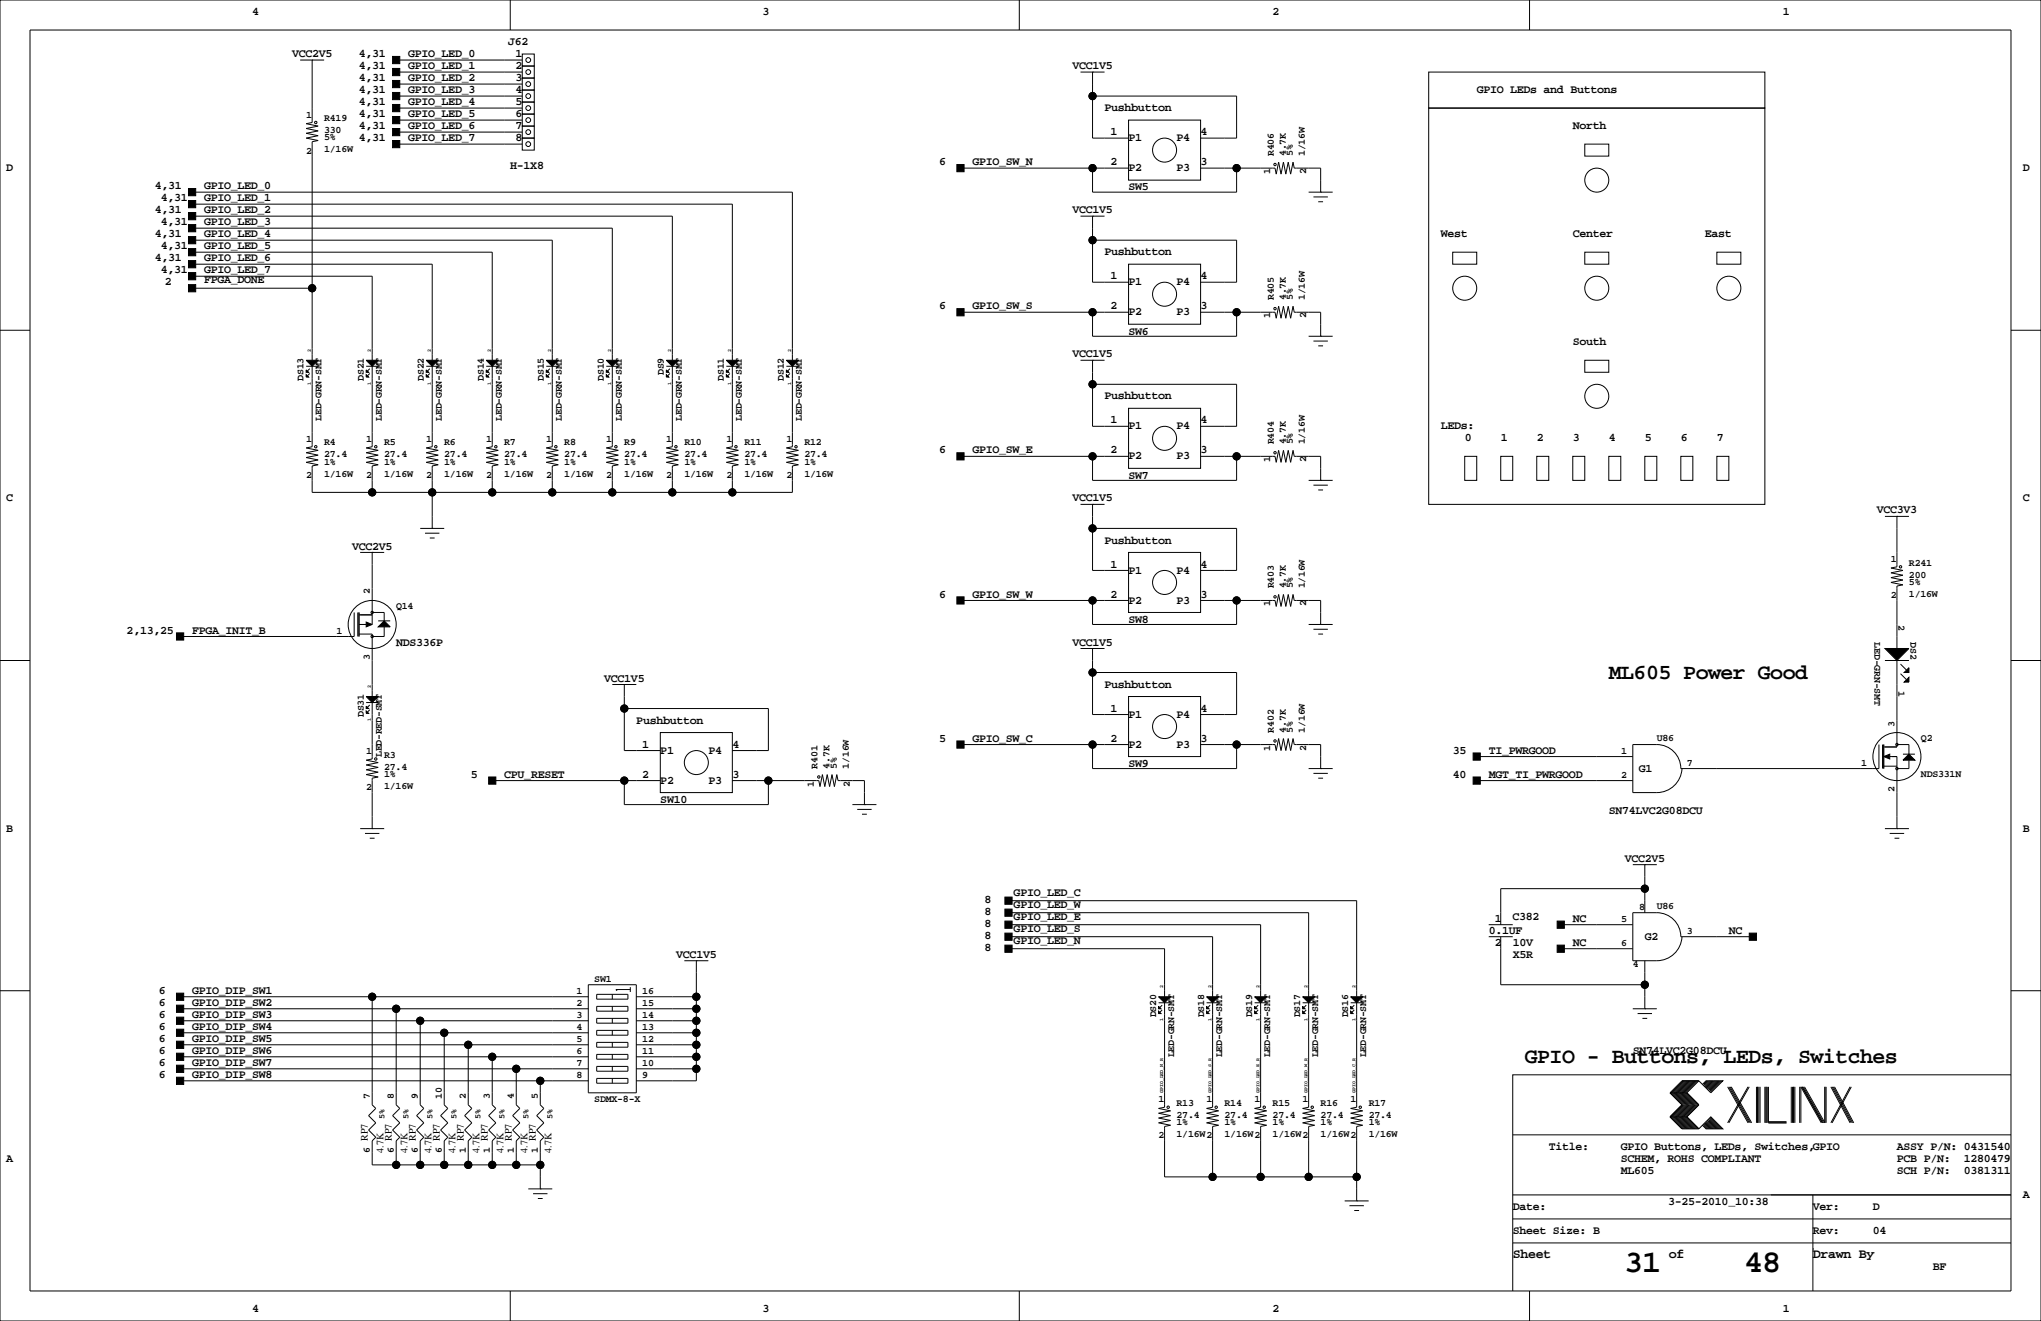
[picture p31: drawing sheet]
<svg xmlns="http://www.w3.org/2000/svg" width="432mm" height="279mm" viewBox="0 0 432 279" stroke-linecap="round" stroke-linejoin="round" font-family="sans-serif">
<defs><g id="words">
<g font-size="6.7">
<text x="343.6" y="269.1">31</text>
<text x="369" y="269.1">48</text>
</g>
<g font-size="4.6">
<text x="340.4" y="143.6">ML605 Power Good</text>
<text x="322.6" y="224.9">GPIO - Buttons, LEDs, Switches</text>
</g>
<g font-size="2.8">
<text x="320" y="266">Sheet</text>
<text x="353.1" y="266">of</text>
<text x="383.5" y="266">Drawn By</text>
</g>
<g font-size="2.5">
<text x="53.3" y="3.2">4</text>
<text x="161.3" y="3.2">3</text>
<text x="269.2" y="3.2">2</text>
<text x="377.2" y="3.2">1</text>
<text x="107.5" y="9.5">J62</text>
<text x="61.8" y="12.1">VCC2V5</text>
<text x="75.9" y="17.2">4,31</text>
<text x="75.9" y="14.6">4,31</text>
<text x="75.9" y="12.1">4,31</text>
<text x="86.4" y="17.2">GPIO_LED_2</text>
<text x="86.4" y="14.6">GPIO_LED_1</text>
<text x="86.4" y="12.1">GPIO_LED_0</text>
<text x="109.1" y="12.1">1</text>
<text x="109.1" y="14.6">2</text>
<text x="109.1" y="17.2">3</text>
<text x="226.9" y="14.6">VCC1V5</text>
<text x="75.9" y="22.2">4,31</text>
<text x="75.9" y="19.7">4,31</text>
<text x="86.4" y="22.2">GPIO_LED_4</text>
<text x="86.4" y="19.7">GPIO_LED_3</text>
<text x="109.1" y="19.7">4</text>
<text x="109.1" y="22.2">5</text>
<text x="233.7" y="23.5">Pushbutton</text>
<text x="312.4" y="19.7">GPIO LEDs and Buttons</text>
<text x="75.9" y="29.9">4,31</text>
<text x="75.9" y="27.3">4,31</text>
<text x="75.9" y="24.8">4,31</text>
<text x="86.4" y="29.9">GPIO_LED_7</text>
<text x="86.4" y="27.3">GPIO_LED_6</text>
<text x="86.4" y="24.8">GPIO_LED_5</text>
<text x="109.1" y="29.9">8</text>
<text x="109.1" y="27.3">7</text>
<text x="109.1" y="24.8">6</text>
<text x="234.9" y="28.6">1</text>
<text x="238.8" y="29.9">P1</text>
<text x="248.9" y="29.9">P4</text>
<text x="254" y="28.6">4</text>
<text x="332.7" y="27.3">North</text>
<text x="107.9" y="35.8">H-1X8</text>
<text x="198.7" y="34.9">6</text>
<text x="205.7" y="34.9">GPIO_SW_N</text>
<text x="234.9" y="34.9">2</text>
<text x="254" y="34.9">3</text>
<text x="1.3" y="36.2">D</text>
<text x="32.7" y="40">4,31</text>
<text x="43.2" y="40">GPIO_LED_0</text>
<text x="238.8" y="36.2">P2</text>
<text x="238.8" y="40.3">SW5</text>
<text x="248.9" y="36.2">P3</text>
<text x="428" y="36.2">D</text>
<text x="32.7" y="45.1">4,31</text>
<text x="34" y="47.6">4,31</text>
<text x="34" y="42.6">4,31</text>
<text x="43.2" y="47.6">GPIO_LED_3</text>
<text x="43.2" y="45.1">GPIO_LED_2</text>
<text x="43.2" y="42.6">GPIO_LED_1</text>
<text x="226.9" y="45.1">VCC1V5</text>
<text x="32.7" y="50.2">4,31</text>
<text x="34" y="52.7">4,31</text>
<text x="43.2" y="52.7">GPIO_LED_5</text>
<text x="43.2" y="50.2">GPIO_LED_4</text>
<text x="233.7" y="54">Pushbutton</text>
<text x="304.8" y="50.2">West</text>
<text x="332.7" y="50.2">Center</text>
<text x="360.7" y="50.2">East</text>
<text x="32.7" y="55.3">4,31</text>
<text x="34" y="57.8">4,31</text>
<text x="43.2" y="57.8">GPIO_LED_7</text>
<text x="43.2" y="55.3">GPIO_LED_6</text>
<text x="43.2" y="59.9">FPGA_DONE</text>
<text x="234.9" y="59.1">1</text>
<text x="254" y="59.1">4</text>
<text x="34.9" y="60.3">2</text>
<text x="198.7" y="65.4">6</text>
<text x="205.7" y="65.4">GPIO_SW_S</text>
<text x="234.9" y="65.4">2</text>
<text x="238.8" y="60.3">P1</text>
<text x="248.9" y="60.3">P4</text>
<text x="254" y="65.4">3</text>
<text x="238.8" y="66.7">P2</text>
<text x="238.8" y="70.8">SW6</text>
<text x="248.9" y="66.7">P3</text>
<text x="226.9" y="75.6">VCC1V5</text>
<text x="332.7" y="73">South</text>
<text x="233.7" y="84.5">Pushbutton</text>
<text x="234.9" y="89.6">1</text>
<text x="254" y="89.6">4</text>
<text x="198.7" y="95.9">6</text>
<text x="205.7" y="95.9">GPIO_SW_E</text>
<text x="234.9" y="95.9">2</text>
<text x="238.8" y="90.8">P1</text>
<text x="248.9" y="90.8">P4</text>
<text x="254" y="95.9">3</text>
<text x="304.8" y="90.8">LEDs:</text>
<text x="309.9" y="93.4">0</text>
<text x="317.5" y="93.4">1</text>
<text x="325.1" y="93.4">2</text>
<text x="332.7" y="93.4">3</text>
<text x="340.4" y="93.4">4</text>
<text x="348" y="93.4">5</text>
<text x="355.6" y="93.4">6</text>
<text x="363.2" y="93.4">7</text>
<text x="238.8" y="97.2">P2</text>
<text x="238.8" y="101.2">SW7</text>
<text x="248.9" y="97.2">P3</text>
<text x="1.3" y="106.1">C</text>
<text x="226.9" y="106.1">VCC1V5</text>
<text x="428" y="106.1">C</text>
<text x="397.1" y="108.6">VCC3V3</text>
<text x="74.5" y="116.2">VCC2V5</text>
<text x="233.7" y="115">Pushbutton</text>
<text x="234.9" y="120">1</text>
<text x="238.8" y="121.3">P1</text>
<text x="248.9" y="121.3">P4</text>
<text x="254" y="120">4</text>
<text x="198.7" y="126.4">6</text>
<text x="205.7" y="126.4">GPIO_SW_W</text>
<text x="234.9" y="126.4">2</text>
<text x="238.8" y="127.7">P2</text>
<text x="238.8" y="131.7">SW8</text>
<text x="248.9" y="127.7">P3</text>
<text x="254" y="126.4">3</text>
<text x="26.8" y="134">2,13,25</text>
<text x="40.6" y="134">FPGA_INIT_B</text>
<text x="83.8" y="136.5">NDS336P</text>
<text x="226.9" y="136.5">VCC1V5</text>
<text x="127.8" y="144.2">VCC1V5</text>
<text x="233.7" y="145.4">Pushbutton</text>
<text x="134.6" y="153.1">Pushbutton</text>
<text x="234.9" y="150.5">1</text>
<text x="238.8" y="151.8">P1</text>
<text x="248.9" y="151.8">P4</text>
<text x="254" y="150.5">4</text>
<text x="135.9" y="158.1">1</text>
<text x="139.7" y="159.4">P1</text>
<text x="149.9" y="159.4">P4</text>
<text x="154.9" y="158.1">4</text>
<text x="198.7" y="156.9">5</text>
<text x="205.7" y="156.9">GPIO_SW_C</text>
<text x="234.9" y="156.9">2</text>
<text x="238.8" y="158.1">P2</text>
<text x="248.9" y="158.1">P3</text>
<text x="254" y="156.9">3</text>
<text x="307.3" y="159.4">35</text>
<text x="315" y="159.4">TI_PWRGOOD</text>
<text x="99.6" y="164.5">5</text>
<text x="106.7" y="164.5">CPU_RESET</text>
<text x="135.9" y="164.5">2</text>
<text x="139.7" y="165.8">P2</text>
<text x="149.9" y="165.8">P3</text>
<text x="154.9" y="164.5">3</text>
<text x="238.8" y="162.2">SW9</text>
<text x="307.3" y="164.5">40</text>
<text x="315" y="164.5">MGT_TI_PWRGOOD</text>
<text x="346.7" y="163.2">G1</text>
<text x="139.7" y="169.8">SW10</text>
<text x="340.4" y="172.1">SN74LVC2G08DCU</text>
<text x="1.3" y="175.9">B</text>
<text x="428" y="175.9">B</text>
<text x="343.7" y="182.3">VCC2V5</text>
<text x="208.3" y="191.1">8</text>
<text x="214.5" y="189.5">GPIO_LED_C</text>
<text x="208.3" y="193.6">8</text>
<text x="208.3" y="196.1">8</text>
<text x="214.5" y="192">GPIO_LED_W</text>
<text x="214.5" y="194.5">GPIO_LED_E</text>
<text x="214.5" y="197.1">GPIO_LED_S</text>
<text x="315" y="197.5">0.1UF</text>
<text x="316.2" y="195">1</text>
<text x="320" y="194.6">C382</text>
<text x="332.7" y="195">NC</text>
<text x="365.8" y="197.5">NC</text>
<text x="143.1" y="202.6">VCC1V5</text>
<text x="208.3" y="201.2">8</text>
<text x="208.3" y="198.7">8</text>
<text x="214.5" y="199.6">GPIO_LED_N</text>
<text x="316.2" y="200">2</text>
<text x="320" y="200">10V</text>
<text x="320" y="202.6">X5R</text>
<text x="332.7" y="200">NC</text>
<text x="348" y="198.8">G2</text>
<text x="33.6" y="210.2">6</text>
<text x="33.6" y="215.3">6</text>
<text x="33.6" y="212.7">6</text>
<text x="40.6" y="210.2">GPIO_DIP_SW1</text>
<text x="40.6" y="215.3">GPIO_DIP_SW3</text>
<text x="40.6" y="212.7">GPIO_DIP_SW2</text>
<text x="33.6" y="220.4">6</text>
<text x="33.6" y="217.8">6</text>
<text x="40.6" y="220.4">GPIO_DIP_SW5</text>
<text x="40.6" y="217.8">GPIO_DIP_SW4</text>
<text x="33.6" y="228">6</text>
<text x="33.6" y="225.4">6</text>
<text x="33.6" y="222.9">6</text>
<text x="40.6" y="228">GPIO_DIP_SW8</text>
<text x="40.6" y="225.4">GPIO_DIP_SW7</text>
<text x="40.6" y="222.9">GPIO_DIP_SW6</text>
<text x="345.4" y="222.9">SN74LVC2G08DCU</text>
<text x="1.3" y="245.8">A</text>
<text x="327.7" y="243.2">Title:</text>
<text x="342.9" y="245.8">SCHEM, ROHS COMPLIANT</text>
<text x="342.9" y="243.2">GPIO Buttons, LEDs, Switches,GPIO</text>
<text x="401.3" y="243.2">ASSY P/N: 0431540</text>
<text x="401.3" y="245.8">PCB P/N:</text>
<text x="415.5" y="245.8">1280479</text>
<text x="342.9" y="248.3">ML605</text>
<text x="401.3" y="248.3">SCH P/N:</text>
<text x="415.5" y="248.3">0381311</text>
<text x="320" y="255.9">Date:</text>
<text x="352.9" y="254.9">3-25-2010_10:38</text>
<text x="383.5" y="255.9">Ver:</text>
<text x="396.2" y="255.9">D</text>
<text x="428" y="253.4">A</text>
<text x="320" y="261">Sheet Size: B</text>
<text x="383.5" y="261">Rev:</text>
<text x="396.2" y="261">04</text>
<text x="408.9" y="268.6">BF</text>
<text x="53.3" y="277.5">4</text>
<text x="161.3" y="277.5">3</text>
<text x="269.2" y="277.5">2</text>
<text x="377.2" y="277.5">1</text>
</g>
<g font-size="2.1">
<text x="64.8" y="24.9">1</text>
<text x="68.6" y="25.6">R419</text>
<text x="68.6" y="28.2">330</text>
<text x="68.6" y="29.7">5%</text>
<text x="64.8" y="32.5">2</text>
<text x="68.6" y="32.2">1/16W</text>
<text x="269.5" y="33" transform="rotate(-90 269.5 33)">R406</text>
<text x="272" y="33" transform="rotate(-90 272 33)">4.7K</text>
<text x="273.5" y="33" transform="rotate(-90 273.5 33)">5%</text>
<text x="276.1" y="33" transform="rotate(-90 276.1 33)">1/16W</text>
<text x="268.7" y="36.8" transform="rotate(-90 268.7 36.8)">1</text>
<text x="276.3" y="36.8" transform="rotate(-90 276.3 36.8)">2</text>
<text x="269.5" y="63.5" transform="rotate(-90 269.5 63.5)">R405</text>
<text x="272" y="63.5" transform="rotate(-90 272 63.5)">4.7K</text>
<text x="273.5" y="63.5" transform="rotate(-90 273.5 63.5)">5%</text>
<text x="276.1" y="63.5" transform="rotate(-90 276.1 63.5)">1/16W</text>
<text x="268.7" y="67.3" transform="rotate(-90 268.7 67.3)">1</text>
<text x="276.3" y="67.3" transform="rotate(-90 276.3 67.3)">2</text>
<text x="64.2" y="80.5" transform="rotate(-90 64.2 80.5)">DS13</text>
<text x="76.9" y="80.5" transform="rotate(-90 76.9 80.5)">DS21</text>
<text x="89.6" y="80.5" transform="rotate(-90 89.6 80.5)">DS22</text>
<text x="102.3" y="80.5" transform="rotate(-90 102.3 80.5)">DS14</text>
<text x="115" y="80.5" transform="rotate(-90 115 80.5)">DS15</text>
<text x="127.7" y="80.5" transform="rotate(-90 127.7 80.5)">DS10</text>
<text x="140.4" y="79.3" transform="rotate(-90 140.4 79.3)">DS9</text>
<text x="153.1" y="80.5" transform="rotate(-90 153.1 80.5)">DS11</text>
<text x="165.8" y="80.5" transform="rotate(-90 165.8 80.5)">DS12</text>
<text x="68.1" y="89" transform="rotate(-90 68.1 89)">LED-GRN-SMT</text>
<text x="80.8" y="89" transform="rotate(-90 80.8 89)">LED-GRN-SMT</text>
<text x="93.5" y="89" transform="rotate(-90 93.5 89)">LED-GRN-SMT</text>
<text x="106.2" y="89" transform="rotate(-90 106.2 89)">LED-GRN-SMT</text>
<text x="118.9" y="89" transform="rotate(-90 118.9 89)">LED-GRN-SMT</text>
<text x="131.6" y="89" transform="rotate(-90 131.6 89)">LED-GRN-SMT</text>
<text x="144.3" y="89" transform="rotate(-90 144.3 89)">LED-GRN-SMT</text>
<text x="157" y="89" transform="rotate(-90 157 89)">LED-GRN-SMT</text>
<text x="169.7" y="89" transform="rotate(-90 169.7 89)">LED-GRN-SMT</text>
<text x="64.8" y="93.5">1</text>
<text x="68.6" y="94.2">R4</text>
<text x="77.5" y="93.5">1</text>
<text x="81.3" y="94.2">R5</text>
<text x="90.2" y="93.5">1</text>
<text x="94" y="94.2">R6</text>
<text x="102.9" y="93.5">1</text>
<text x="106.7" y="94.2">R7</text>
<text x="115.6" y="93.5">1</text>
<text x="119.4" y="94.2">R8</text>
<text x="128.3" y="93.5">1</text>
<text x="132.1" y="94.2">R9</text>
<text x="141" y="93.5">1</text>
<text x="144.8" y="94.2">R10</text>
<text x="153.7" y="93.5">1</text>
<text x="157.5" y="94.2">R11</text>
<text x="166.4" y="93.5">1</text>
<text x="170.2" y="94.2">R12</text>
<text x="269.5" y="94" transform="rotate(-90 269.5 94)">R404</text>
<text x="272" y="94" transform="rotate(-90 272 94)">4.7K</text>
<text x="273.5" y="94" transform="rotate(-90 273.5 94)">5%</text>
<text x="276.1" y="94" transform="rotate(-90 276.1 94)">1/16W</text>
<text x="64.8" y="101.1">2</text>
<text x="68.6" y="98.3">1%</text>
<text x="68.6" y="100.8">1/16W</text>
<text x="68.6" y="96.8">27.4</text>
<text x="77.5" y="101.1">2</text>
<text x="81.3" y="98.3">1%</text>
<text x="81.3" y="100.8">1/16W</text>
<text x="81.3" y="96.8">27.4</text>
<text x="90.2" y="101.1">2</text>
<text x="94" y="96.8">27.4</text>
<text x="94" y="100.8">1/16W</text>
<text x="94" y="98.3">1%</text>
<text x="102.9" y="101.1">2</text>
<text x="106.7" y="96.8">27.4</text>
<text x="106.7" y="100.8">1/16W</text>
<text x="106.7" y="98.3">1%</text>
<text x="115.6" y="101.1">2</text>
<text x="119.4" y="98.3">1%</text>
<text x="119.4" y="100.8">1/16W</text>
<text x="119.4" y="96.8">27.4</text>
<text x="128.3" y="101.1">2</text>
<text x="132.1" y="98.3">1%</text>
<text x="132.1" y="100.8">1/16W</text>
<text x="132.1" y="96.8">27.4</text>
<text x="141" y="101.1">2</text>
<text x="144.8" y="96.8">27.4</text>
<text x="144.8" y="100.8">1/16W</text>
<text x="144.8" y="98.3">1%</text>
<text x="153.7" y="101.1">2</text>
<text x="157.5" y="96.8">27.4</text>
<text x="157.5" y="100.8">1/16W</text>
<text x="157.5" y="98.3">1%</text>
<text x="166.4" y="101.1">2</text>
<text x="170.2" y="98.3">1%</text>
<text x="170.2" y="100.8">1/16W</text>
<text x="170.2" y="96.8">27.4</text>
<text x="268.7" y="97.8" transform="rotate(-90 268.7 97.8)">1</text>
<text x="276.3" y="97.8" transform="rotate(-90 276.3 97.8)">2</text>
<text x="400" y="118.9">1</text>
<text x="403.9" y="119.6">R241</text>
<text x="78.2" y="125.7" transform="rotate(-90 78.2 125.7)">2</text>
<text x="269.5" y="124.5" transform="rotate(-90 269.5 124.5)">R403</text>
<text x="272" y="124.5" transform="rotate(-90 272 124.5)">4.7K</text>
<text x="273.5" y="124.5" transform="rotate(-90 273.5 124.5)">5%</text>
<text x="276.1" y="124.5" transform="rotate(-90 276.1 124.5)">1/16W</text>
<text x="403.9" y="122.2">200</text>
<text x="403.9" y="123.7">5%</text>
<text x="83.8" y="128.8">Q14</text>
<text x="268.7" y="128.3" transform="rotate(-90 268.7 128.3)">1</text>
<text x="276.3" y="128.3" transform="rotate(-90 276.3 128.3)">2</text>
<text x="400" y="126.5">2</text>
<text x="403.9" y="126.2">1/16W</text>
<text x="71.2" y="134.1">1</text>
<text x="396.6" y="135.9" transform="rotate(90 396.6 135.9)">LED-GRN-SMT</text>
<text x="401.6" y="132.1" transform="rotate(90 401.6 132.1)">2</text>
<text x="404.2" y="135.9" transform="rotate(90 404.2 135.9)">DS2</text>
<text x="78.2" y="139.6" transform="rotate(-90 78.2 139.6)">3</text>
<text x="401.6" y="146" transform="rotate(90 401.6 146)">1</text>
<text x="76.9" y="151.7" transform="rotate(-90 76.9 151.7)">DS31</text>
<text x="269.5" y="154.9" transform="rotate(-90 269.5 154.9)">R402</text>
<text x="272" y="154.9" transform="rotate(-90 272 154.9)">4.7K</text>
<text x="273.5" y="154.9" transform="rotate(-90 273.5 154.9)">5%</text>
<text x="276.1" y="154.9" transform="rotate(-90 276.1 154.9)">1/16W</text>
<text x="400.8" y="153.7" transform="rotate(-90 400.8 153.7)">3</text>
<text x="77.5" y="159.5">1</text>
<text x="80.8" y="160.2" transform="rotate(-90 80.8 160.2)">LED-RED-SMT</text>
<text x="81.3" y="160.3">R3</text>
<text x="268.7" y="158.8" transform="rotate(-90 268.7 158.8)">1</text>
<text x="276.3" y="158.8" transform="rotate(-90 276.3 158.8)">2</text>
<text x="343" y="159.5">1</text>
<text x="350.5" y="156.7">U86</text>
<text x="406.4" y="156.7">Q2</text>
<text x="77.5" y="167.1">2</text>
<text x="81.3" y="162.8">27.4</text>
<text x="81.3" y="166.9">1/16W</text>
<text x="81.3" y="164.3">1%</text>
<text x="172.2" y="166.4" transform="rotate(-90 172.2 166.4)">1</text>
<text x="173" y="162.6" transform="rotate(-90 173 162.6)">R401</text>
<text x="175.5" y="162.6" transform="rotate(-90 175.5 162.6)">4.7K</text>
<text x="177" y="162.6" transform="rotate(-90 177 162.6)">5%</text>
<text x="179.6" y="162.6" transform="rotate(-90 179.6 162.6)">1/16W</text>
<text x="179.8" y="166.4" transform="rotate(-90 179.8 166.4)">2</text>
<text x="343" y="164.6">2</text>
<text x="356.9" y="162">7</text>
<text x="393.8" y="162">1</text>
<text x="400.8" y="167.6" transform="rotate(-90 400.8 167.6)">2</text>
<text x="406.4" y="164.3">NDS331N</text>
<text x="343" y="195.1">5</text>
<text x="346.8" y="192.5">8</text>
<text x="350.5" y="192.3">U86</text>
<text x="356.9" y="197.6">3</text>
<text x="343" y="200.1">6</text>
<text x="125.7" y="207.8">SW1</text>
<text x="345.4" y="204.5">4</text>
<text x="122" y="210.3">1</text>
<text x="122" y="212.8">2</text>
<text x="122" y="215.4">3</text>
<text x="135.9" y="210.3">16</text>
<text x="135.9" y="212.8">15</text>
<text x="135.9" y="215.4">14</text>
<text x="244.6" y="215.2" transform="rotate(-90 244.6 215.2)">DS20</text>
<text x="254.7" y="215.2" transform="rotate(-90 254.7 215.2)">DS18</text>
<text x="264.9" y="215.2" transform="rotate(-90 264.9 215.2)">DS19</text>
<text x="275.1" y="215.2" transform="rotate(-90 275.1 215.2)">DS17</text>
<text x="285.2" y="215.2" transform="rotate(-90 285.2 215.2)">DS16</text>
<text x="122" y="217.9">4</text>
<text x="122" y="220.5">5</text>
<text x="135.9" y="217.9">13</text>
<text x="135.9" y="220.5">12</text>
<text x="122" y="223">6</text>
<text x="122" y="225.5">7</text>
<text x="135.9" y="223">11</text>
<text x="135.9" y="225.5">10</text>
<text x="248.4" y="223.7" transform="rotate(-90 248.4 223.7)">LED-GRN-SMT</text>
<text x="258.6" y="223.7" transform="rotate(-90 258.6 223.7)">LED-GRN-SMT</text>
<text x="268.7" y="223.7" transform="rotate(-90 268.7 223.7)">LED-GRN-SMT</text>
<text x="278.9" y="223.7" transform="rotate(-90 278.9 223.7)">LED-GRN-SMT</text>
<text x="289" y="223.7" transform="rotate(-90 289 223.7)">LED-GRN-SMT</text>
<text x="78.2" y="232.4" transform="rotate(-90 78.2 232.4)">7</text>
<text x="83.3" y="232.4" transform="rotate(-90 83.3 232.4)">8</text>
<text x="88.4" y="232.4" transform="rotate(-90 88.4 232.4)">9</text>
<text x="93.5" y="232.4" transform="rotate(-90 93.5 232.4)">10</text>
<text x="98.5" y="232.4" transform="rotate(-90 98.5 232.4)">2</text>
<text x="103.6" y="232.4" transform="rotate(-90 103.6 232.4)">3</text>
<text x="108.7" y="232.4" transform="rotate(-90 108.7 232.4)">4</text>
<text x="113.8" y="232.4" transform="rotate(-90 113.8 232.4)">5</text>
<text x="122" y="228.1">8</text>
<text x="125.7" y="233.2">SDMX-8-X</text>
<text x="135.9" y="228.1">9</text>
<text x="245.1" y="233.2">1</text>
<text x="248.9" y="233.9">R13</text>
<text x="255.3" y="233.2">1</text>
<text x="259.1" y="233.9">R14</text>
<text x="265.4" y="233.2">1</text>
<text x="269.2" y="233.9">R15</text>
<text x="275.6" y="233.2">1</text>
<text x="279.4" y="233.9">R16</text>
<text x="285.8" y="233.2">1</text>
<text x="289.6" y="233.9">R17</text>
<text x="248.9" y="238">1%</text>
<text x="248.9" y="236.5">27.4</text>
<text x="259.1" y="236.5">27.4</text>
<text x="259.1" y="238">1%</text>
<text x="269.2" y="238">1%</text>
<text x="269.2" y="236.5">27.4</text>
<text x="279.4" y="236.5">27.4</text>
<text x="279.4" y="238">1%</text>
<text x="289.6" y="238">1%</text>
<text x="289.6" y="236.5">27.4</text>
<text x="78.2" y="243.8" transform="rotate(-90 78.2 243.8)">6 RP7</text>
<text x="81.1" y="243.8" transform="rotate(-90 81.1 243.8)">4.7K</text>
<text x="83.3" y="243.8" transform="rotate(-90 83.3 243.8)">6 RP7</text>
<text x="86.2" y="243.8" transform="rotate(-90 86.2 243.8)">4.7K</text>
<text x="88.4" y="243.8" transform="rotate(-90 88.4 243.8)">6 RP7</text>
<text x="91.3" y="243.8" transform="rotate(-90 91.3 243.8)">4.7K</text>
<text x="93.5" y="243.8" transform="rotate(-90 93.5 243.8)">6 RP7</text>
<text x="96.4" y="243.8" transform="rotate(-90 96.4 243.8)">4.7K</text>
<text x="98.5" y="243.8" transform="rotate(-90 98.5 243.8)">1 RP7</text>
<text x="101.4" y="243.8" transform="rotate(-90 101.4 243.8)">4.7K</text>
<text x="103.6" y="243.8" transform="rotate(-90 103.6 243.8)">1 RP7</text>
<text x="106.5" y="243.8" transform="rotate(-90 106.5 243.8)">4.7K</text>
<text x="108.7" y="243.8" transform="rotate(-90 108.7 243.8)">1 RP7</text>
<text x="111.6" y="243.8" transform="rotate(-90 111.6 243.8)">4.7K</text>
<text x="113.8" y="243.8" transform="rotate(-90 113.8 243.8)">1 RP7</text>
<text x="116.7" y="243.8" transform="rotate(-90 116.7 243.8)">4.7K</text>
<text x="245.1" y="240.8">2</text>
<text x="248.9" y="240.5">1/16W2</text>
<text x="259.1" y="240.5">1/16W2</text>
<text x="269.2" y="240.5">1/16W2</text>
<text x="279.4" y="240.5">1/16W2</text>
<text x="289.6" y="240.5">1/16W</text>
</g>
<g font-size="1.8">
<text x="81.3" y="236.7" transform="rotate(-90 81.3 236.7)">5%</text>
<text x="86.4" y="236.7" transform="rotate(-90 86.4 236.7)">5%</text>
<text x="91.5" y="236.7" transform="rotate(-90 91.5 236.7)">5%</text>
<text x="96.6" y="236.7" transform="rotate(-90 96.6 236.7)">5%</text>
<text x="101.7" y="236.7" transform="rotate(-90 101.7 236.7)">5%</text>
<text x="106.7" y="236.7" transform="rotate(-90 106.7 236.7)">5%</text>
<text x="111.8" y="236.7" transform="rotate(-90 111.8 236.7)">5%</text>
<text x="116.9" y="236.7" transform="rotate(-90 116.9 236.7)">5%</text>
</g>
<g font-size="1.1">
<text x="65.8" y="74.4" transform="rotate(-90 65.8 74.4)">2</text>
<text x="78.5" y="74.4" transform="rotate(-90 78.5 74.4)">2</text>
<text x="91.2" y="74.4" transform="rotate(-90 91.2 74.4)">2</text>
<text x="103.9" y="74.4" transform="rotate(-90 103.9 74.4)">2</text>
<text x="116.6" y="74.4" transform="rotate(-90 116.6 74.4)">2</text>
<text x="129.3" y="74.4" transform="rotate(-90 129.3 74.4)">2</text>
<text x="142" y="74.4" transform="rotate(-90 142 74.4)">2</text>
<text x="154.7" y="74.4" transform="rotate(-90 154.7 74.4)">2</text>
<text x="167.4" y="74.4" transform="rotate(-90 167.4 74.4)">2</text>
<text x="65.8" y="81.4" transform="rotate(-90 65.8 81.4)">1</text>
<text x="78.5" y="81.4" transform="rotate(-90 78.5 81.4)">1</text>
<text x="91.2" y="81.4" transform="rotate(-90 91.2 81.4)">1</text>
<text x="103.9" y="81.4" transform="rotate(-90 103.9 81.4)">1</text>
<text x="116.6" y="81.4" transform="rotate(-90 116.6 81.4)">1</text>
<text x="129.3" y="81.4" transform="rotate(-90 129.3 81.4)">1</text>
<text x="142" y="81.4" transform="rotate(-90 142 81.4)">1</text>
<text x="154.7" y="81.4" transform="rotate(-90 154.7 81.4)">1</text>
<text x="167.4" y="81.4" transform="rotate(-90 167.4 81.4)">1</text>
<text x="78.5" y="145.5" transform="rotate(-90 78.5 145.5)">2</text>
<text x="78.5" y="152.5" transform="rotate(-90 78.5 152.5)">1</text>
<text x="246.1" y="209" transform="rotate(-90 246.1 209)">2</text>
<text x="256.3" y="209" transform="rotate(-90 256.3 209)">2</text>
<text x="266.4" y="209" transform="rotate(-90 266.4 209)">2</text>
<text x="276.6" y="209" transform="rotate(-90 276.6 209)">2</text>
<text x="286.8" y="209" transform="rotate(-90 286.8 209)">2</text>
<text x="246.1" y="216" transform="rotate(-90 246.1 216)">1</text>
<text x="256.3" y="216" transform="rotate(-90 256.3 216)">1</text>
<text x="266.4" y="216" transform="rotate(-90 266.4 216)">1</text>
<text x="276.6" y="216" transform="rotate(-90 276.6 216)">1</text>
<text x="286.8" y="216" transform="rotate(-90 286.8 216)">1</text>
<text x="246.1" y="231.1" transform="rotate(-90 246.1 231.1)">GPIO_LED_N_R</text>
<text x="256.3" y="231.1" transform="rotate(-90 256.3 231.1)">GPIO_LED_S_R</text>
<text x="266.4" y="231.1" transform="rotate(-90 266.4 231.1)">GPIO_LED_E_R</text>
<text x="276.6" y="231.1" transform="rotate(-90 276.6 231.1)">GPIO_LED_W_R</text>
<text x="286.8" y="231.1" transform="rotate(-90 286.8 231.1)">GPIO_LED_C_R</text>
</g>
</g></defs>
<g fill="none" stroke="#000" stroke-width=".21">
<path d="M0 0h431.8v279.4h-431.8zM6.3 6.4h419.1v266.6h-419.1zM63.5 12.7h5.1M66 12.7h.1M66 12.7v13.2l-1.2 .3 2.5 .5-2.5 .5 2.5 .5-2.5 .5 2.5 .5-2.5 .5 2.5 .5-1.3 .3v46.2M83.8 12.7h26.7M83.8 15.2h26.7M83.8 17.8h26.7M107.9 0v6.4M110.5 19.1h2.5v2.5h-2.5zM110.5 11.4h2.5v2.6h-2.5zM110.5 14h2.5v2.5h-2.5z"/>
<path d="M110.5 16.5h2.5v2.6h-2.5zM215.6 0v6.4M228.6 15.2h5.1M231.1 15.2h.1M231.1 15.2v14h7.7M302.3 15.2h71.1v7.7h-71.1zM323.6 0v6.4M83.8 20.3h26.7M83.8 30.5h26.7M83.8 27.9h26.7M83.8 25.4h26.7M83.8 22.9h26.7"/>
<path d="M110.5 24.1h2.5v2.6h-2.5zM110.5 26.7h2.5v2.5h-2.5zM110.5 29.2h2.5v2.6h-2.5zM110.5 21.6h2.5v2.5h-2.5zM203.2 35.6h35.6M231.1 35.6v5h30.5v-5M231.1 20.3h30.5v8.9h-7.6M238.8 25.4h15.2v12.7h-15.2zM254 35.6h15.7l.3 1.2 .5-2.5 .5 2.5 .5-2.5 .5 2.5 .5-2.5 .5 2.5 .6-2.5 .2 1.3h5.6v5M302.3 22.9h71.1v83.8h-71.1zM335.3 30.5h5.1v2.5h-5.1zM40.6 58.4h38.1v17.8"/>
<path d="M40.6 45.7h101.6v30.5M40.6 50.8h76.2v25.4M40.6 53.3h63.5v22.9M40.6 43.2h114.3v33M40.6 40.6h127v35.6M40.6 48.3h88.9v27.9M40.6 55.9h50.8v20.3M228.6 45.7h5.1M231.1 45.7h.1M231.1 45.7v14h7.7M231.1 50.8h30.5v8.9h-7.6M238.8 55.9h15.2v12.7h-15.2z"/>
<path d="M276.9 40.6h5M277.9 41.7h3M278.9 42.7h1M279.4 40.6h.1M307.3 53.3h5.1v2.6h-5.1zM335.3 53.3h5.1v2.6h-5.1zM363.2 53.3h5.1v2.6h-5.1zM0 69.8h6.3M40.6 61h25.4M64.8 77.5h2.5M65.5 78l-.5 .5M65.5 79l-.5 .5"/>
<path d="M66 77.5v17l-1.2 .2 2.5 .5-2.5 .6 2.5 .5-2.5 .5 2.5 .5-2.5 .5 2.5 .5-1.3 .3v5.5h101.6v-5.5l1.3-.3-2.5-.5 2.5-.5-2.5-.5 2.5-.5-2.5-.5 2.5-.6-2.5-.5 1.2-.2v-17M77.5 77.5h2.5M78.2 78l-.5 .5M78.2 79l-.5 .5M78.7 77.5v17l-1.2 .2 2.5 .5-2.5 .6 2.5 .5-2.5 .5 2.5 .5-2.5 .5 2.5 .5-1.3 .3v5.5M90.2 77.5h2.5M90.9 78l-.5 .5M90.9 79l-.5 .5M91.4 77.5v17l-1.2 .2 2.5 .5-2.5 .6 2.5 .5-2.5 .5 2.5 .5-2.5 .5 2.5 .5-1.3 .3v13.2M102.9 77.5h2.5M103.6 78l-.5 .5M103.6 79l-.5 .5"/>
<path d="M104.1 77.5v17l-1.2 .2 2.5 .5-2.5 .6 2.5 .5-2.5 .5 2.5 .5-2.5 .5 2.5 .5-1.3 .3v5.5M115.6 77.5h2.5M116.3 78l-.5 .5M116.3 79l-.5 .5M116.8 77.5v17l-1.2 .2 2.5 .5-2.5 .6 2.5 .5-2.5 .5 2.5 .5-2.5 .5 2.5 .5-1.3 .3v5.5M128.3 77.5h2.5M129 78l-.5 .5M129 79l-.5 .5M129.5 77.5v17l-1.2 .2 2.5 .5-2.5 .6 2.5 .5-2.5 .5 2.5 .5-2.5 .5 2.5 .5-1.3 .3v5.5M141 77.5h2.5M141.7 78l-.5 .5M141.7 79l-.5 .5"/>
<path d="M142.2 77.5v17l-1.2 .2 2.5 .5-2.5 .6 2.5 .5-2.5 .5 2.5 .5-2.5 .5 2.5 .5-1.3 .3v5.5M153.7 77.5h2.5M154.4 78l-.5 .5M154.4 79l-.5 .5M154.9 77.5v17l-1.2 .2 2.5 .5-2.5 .6 2.5 .5-2.5 .5 2.5 .5-2.5 .5 2.5 .5-1.3 .3v5.5M166.4 77.5h2.5M167.1 78l-.5 .5M167.1 79l-.5 .5M203.2 66h35.6M228.6 76.2h5.1M231.1 76.2h.1M231.1 66v5.1h30.5v-5.1"/>
<path d="M231.1 76.2v14h7.7M254 66h15.7l.3 1.3 .5-2.5 .5 2.5 .5-2.5 .5 2.5 .5-2.5 .5 2.5 .6-2.5 .2 1.2h5.6v5.1M276.9 71.1h5M277.9 72.1h3M278.9 73.2h1M279.4 71.1h.1M335.3 76.2h5.1v2.5h-5.1zM425.4 69.8h6.4M203.2 96.5h35.6M231.1 96.5v5.1h30.5v-5.1M231.1 81.3h30.5v8.9h-7.6M238.8 86.4h15.2v12.7h-15.2z"/>
<path d="M254 96.5h15.7l.3 1.3 .5-2.6 .5 2.6 .5-2.6 .5 2.6 .5-2.6 .5 2.6 .6-2.6 .2 1.3h5.6v5.1M309.9 96.5h2.5v5.1h-2.5zM317.5 96.5h2.5v5.1h-2.5zM325.1 96.5h2.6v5.1h-2.6zM332.7 96.5h2.6v5.1h-2.6zM340.4 96.5h2.5v5.1h-2.5zM348 96.5h2.5v5.1h-2.5zM355.6 96.5h2.5v5.1h-2.5zM363.2 96.5h2.6v5.1h-2.6zM76.2 116.8h5.1M78.7 116.8h.1M78.7 116.8v15.3h-1"/>
<path d="M88.9 111.8h5.1M89.9 112.8h3.1M90.9 113.8h1M91.4 111.8h.1M228.6 106.7h5.1M231.1 106.7h.1M231.1 106.7v14h7.7M231.1 111.8h30.5v8.9h-7.6M238.8 116.8h15.2v12.7h-15.2zM276.9 101.6h5M277.9 102.6h3M278.9 103.6h1"/>
<path d="M279.4 101.6h.1M398.8 109.2h5.1M401.3 109.2h.1M401.3 109.2v10.7l-1.3 .2 2.6 .6-2.6 .5 2.6 .5-2.6 .5 2.6 .5-2.6 .5 2.6 .5-1.3 .3v13.2M0 139.7h6.3M74.9 129.5v5.1h-36.8M75.7 129.5v5.1M75.9 134.1h2.8v13.2M75.9 132.1h1.6M75.9 130h2.8M75.9 129.5v5.1M78.7 129.5h2.6v1.8"/>
<path d="M80 131.3h2.5M81.3 132.6v2h-2.6M203.2 127h35.6M228.6 137.2h5.1M231.1 137.2h.1M231.1 127v5.1h30.5v-5.1M231.1 137.2v13.9h7.7M254 127h15.7l.3 1.3 .5-2.6 .5 2.6 .5-2.6 .5 2.6 .5-2.6 .5 2.6 .6-2.6 .2 1.3h5.6v5.1M276.9 132.1h5M277.9 133.1h3M278.9 134.1h1M279.4 132.1h.1"/>
<path d="M398.8 139.7h5.1M401.3 139.7v18.3h-2.8M425.4 139.7h6.4M77.5 148.6h2.5M78.2 149.1l-.5 .5M78.2 150.1l-.5 .5M78.7 148.6v11.9l-1.2 .3 2.5 .5-2.5 .5 2.5 .5-2.5 .5 2.5 .5-2.5 .5 2.5 .5-1.3 .3v10.7M129.5 144.8h5.1M132.1 144.8h.1M132.1 144.8v14h7.6M132.1 149.9h30.5v8.9h-7.7M139.7 154.9h15.2v12.7h-15.2z"/>
<path d="M203.2 157.5h35.6M231.1 157.5v5.1h30.5v-5.1M231.1 142.2h30.5v8.9h-7.6M238.8 147.3h15.2v12.7h-15.2zM254 157.5h15.7l.3 1.3 .5-2.6 .5 2.6 .5-2.6 .5 2.6 .5-2.6 .5 2.6 .6-2.6 .2 1.3h5.6v5.1M397.5 157.5v5.1h-41.9a5.1 5.1 0 0 0-5.1-5.1h-5.1v10.1h5.1a5.3 5.3 0 0 0 5.3-5M398.3 157.5v5.1M398.5 157.5v5.1M401.3 157.5h2.6v2M402.1 140.5l1.3 1.2M402.1 142.5l1.3 1.3M402.6 159.5h2.5"/>
<path d="M76.2 175.3h5.1M77.2 176.3h3.1M78.2 177.3h1M78.7 175.3h.1M104.1 165.1h35.6M132.1 165.1v5.1h30.5v-5.1M154.9 165.1h18.3l.3 1.3 .5-2.6 .5 2.6 .5-2.6 .5 2.6 .5-2.6 .5 2.6 .5-2.6 .3 1.3h5.6v5.1M180.3 170.2h5.1M181.4 171.2h3M182.4 172.2h1M182.9 170.2h.1M276.9 162.6h5"/>
<path d="M277.9 163.6h3M278.9 164.6h1M279.4 162.6h.1M312.4 165.1h33M312.4 160h33M398.5 162.1h2.8M398.8 175.3h5.1M399.8 160h1.5v15.3M399.8 176.3h3M400.8 177.3h1M401.3 175.3h.1M403.9 160.8v1.8h-2.6"/>
<path d="M213.4 198.1h43.1v12.7M213.4 190.5h73.6v20.3M213.4 193h63.5v17.8M213.4 195.6h53.3v15.2M315 198.1h5M315 195.6h5M317.5 198.1v10.2h30.5M330.2 195.6h15.2M345.4 182.9h5.1M348 182.9h.1M348 188h-30.5v7.6M348 182.9v10.1"/>
<path d="M370.8 198.1h-15.2a5.1 5.1 0 0 0-5.1-5.1h-5.1v10.2h5.1a5.3 5.3 0 0 0 5.3-5.1M0 209.5h6.3M38.1 213.4h86.4M38.1 218.4h86.4M38.1 215.9h86.4M38.1 210.8h86.4M78.7 210.8v22.9l.8 .7-1.5 1.6 1.5 1.5-1.5 1.5 1.5 1.5-.8 .8v5.1h35.6M83.8 213.4v20.3l.8 .7-1.5 1.6 1.5 1.5-1.5 1.5 1.5 1.5-.8 .8v5.1M88.9 215.9v17.8l.8 .7-1.6 1.6 1.6 1.5-1.6 1.5 1.6 1.5-.8 .8v5.1M94 218.4v15.3l.7 .7-1.5 1.6 1.5 1.5-1.5 1.5 1.5 1.5-.7 .8v5.1M124.5 208.3h10.1v22.8h-10.1zM126.2 215.4h6.6v1h-6.6z"/>
<path d="M126.2 210.3h6.6v1h-6.6zM126.2 212.9h6.6v1h-6.6zM126.2 217.9h6.6v1h-6.6zM129.5 210.3v1M129.5 212.9v1M129.5 215.4v1M129.5 217.9v1M133.3 209.3h-3l.3 .2M133.3 208.8v1M134.6 213.4h12.7M134.6 218.4h12.7M134.6 215.9h12.7"/>
<path d="M134.6 210.8h12.7M144.8 203.2h5.1M147.3 203.2h.1M147.3 203.2v25.4h-12.7M213.4 200.7h33v10.1M245.1 212.1h2.5M245.9 212.6l-.5 .5M245.9 213.6l-.5 .5M246.4 212.1v22.1l-1.3 .2 2.5 .5-2.5 .6 2.5 .5-2.5 .5 2.5 .5-2.5 .5 2.5 .5-1.2 .3v10.6h40.6M255.3 212.1h2.5M256 212.6l-.5 .5M256 213.6l-.5 .5"/>
<path d="M256.5 212.1v22.1l-1.2 .2 2.5 .5-2.5 .6 2.5 .5-2.5 .5 2.5 .5-2.5 .5 2.5 .5-1.3 .3v10.6M265.4 212.1h2.6M266.2 212.6l-.5 .5M266.2 213.6l-.5 .5M266.7 212.1v22.1l-1.3 .2 2.6 .5-2.6 .6 2.6 .5-2.6 .5 2.6 .5-2.6 .5 2.6 .5-1.3 .3v10.6M275.6 212.1h2.5M276.4 212.6l-.6 .5M276.4 213.6l-.6 .5M276.9 212.1v22.1l-1.3 .2 2.5 .5-2.5 .6 2.5 .5-2.5 .5 2.5 .5-2.5 .5 2.5 .5-1.2 .3v10.6M285.8 212.1h2.5M286.5 212.6l-.5 .5M286.5 213.6l-.5 .5"/>
<path d="M287 212.1v22.1l-1.2 .2 2.5 .5-2.5 .6 2.5 .5-2.5 .5 2.5 .5-2.5 .5 2.5 .5-1.3 .3v15.7M330.2 200.7h15.2M345.4 213.4h5.1M346.5 214.4h3M347.5 215.4h1M348 213.4h.1M348 203.2v10.2M425.4 209.5h6.4M38.1 221h86.4M38.1 223.5h86.4M38.1 226.1h86.4M38.1 228.6h86.4"/>
<path d="M99.1 221v12.7l.7 .7-1.5 1.6 1.5 1.5-1.5 1.5 1.5 1.5-.7 .8v5.1M104.1 223.5v10.2l.8 .7-1.5 1.6 1.5 1.5-1.5 1.5 1.5 1.5-.8 .8v5.1M109.2 226.1v7.6l.8 .7-1.5 1.6 1.5 1.5-1.5 1.5 1.5 1.5-.8 .8v5.1M114.3 228.6v5.1l.8 .7-1.6 1.6 1.6 1.5-1.6 1.5 1.6 1.5-.8 .8v10.2M126.2 220.5h6.6v1h-6.6zM126.2 223h6.6v1h-6.6zM126.2 225.6h6.6v1h-6.6zM126.2 228.1h6.6v1h-6.6zM129.5 220.5v1M129.5 223v1M129.5 225.6v1M129.5 228.1v1"/>
<path d="M134.6 221h12.7M134.6 223.5h12.7M134.6 226.1h12.7M353.3 236.2l2.6 2.6h3.5M353.3 231.1l2.6 2.6-2.6 2.5M353.3 236.2h3.6M353.3 231.1h3.6M356.1 228.6l-2.5 2.5 2.5 2.6-2.5 2.5 2.5 2.6M356.4 228.6l-2.6 2.5 2.6 2.6-2.6 2.5 2.6 2.6M356.6 228.6l-2.5 2.5 2.5 2.6-2.5 2.5 2.5 2.6M356.9 228.6l-2.6 2.5 2.6 2.6-2.6 2.5 2.6 2.6M356.9 231.1l2.5 2.6-2.5 2.5"/>
<path d="M356.9 236.2l2.5 2.6M357.1 228.6l-2.5 2.5 2.5 2.6-2.5 2.5 2.5 2.6M357.4 228.6l-2.6 2.5 2.6 2.6-2.6 2.5 2.6 2.6M357.6 228.6l-2.5 2.5 2.5 2.6-2.5 2.5 2.5 2.6M357.9 228.6l-2.6 2.5 2.6 2.6-2.6 2.5 2.6 2.6M358.1 228.6l-2.5 2.5 2.5 2.6-2.5 2.5 2.5 2.6M358.4 228.6l-2.5 2.5 2.5 2.6-2.5 2.5 2.5 2.6M358.6 228.6l-2.5 2.5 2.5 2.6-2.5 2.5 2.5 2.6M358.9 228.6l-2.5 2.5 2.5 2.6-2.5 2.5 2.5 2.6M359.2 228.6l-2.6 2.5 2.6 2.6-2.6 2.5 2.6 2.6M359.4 228.6l2.5 2.5 2.6-2.5h-3.6l-.7 .8M359.4 228.6h-3.5l-2.6 2.5"/>
<path d="M359.4 228.6l-2.5 2.5M360.2 238l.7 .8h3.6l-2.6-2.6-2.5 2.6M360.4 237.7l1 1.1M360.4 238l.8 .8M360.7 237.5l1.2 1.3M360.7 237.7l1 1.1M360.9 237.2l1.6 1.6M360.9 237.5l1.3 1.3M361.2 237l1.8 1.8M361.2 237.2l1.5 1.6M361.2 228.6l-.8 .8M361.4 236.7l2.1 2.1"/>
<path d="M361.4 237l1.8 1.8M361.4 228.6l-1 1M361.7 236.5l2.3 2.3M361.7 236.7l2 2.1M361.7 228.6l-1 1M361.9 236.5l2.3 2.3M361.9 228.6l-1.2 1.3M362.2 228.6l-1.3 1.3M362.5 228.6l-1.6 1.5M362.7 228.6l-1.5 1.5M363 228.6l-1.8 1.8M363.2 228.6l-1.8 1.8"/>
<path d="M363.5 228.6l-2.1 2M363.7 228.6l-2 2M364 228.6l-2.3 2.3M364.2 228.6l-2.3 2.3M365.5 229.9l4.3 7.6M365.8 229.9l4.3 7.6M366 229.9l4.3 7.6M366.3 229.9l4.3 7.6M369.8 229.9l-4.3 7.6M370.1 229.9l-4.3 7.6M371.6 229.9v7.6M371.9 229.9v7.6"/>
<path d="M372.1 229.9v7.6M372.4 229.9v7.6M373.4 229.9v7.6M373.6 229.9v7.6M373.9 229.9v7.6M374.1 229.9v7.6h3.9M374.1 237.2h3.9M379 229.9v7.6M379.2 229.9v7.6M379.5 229.9v7.6M379.7 229.9v7.6M380.7 229.9v7.6"/>
<path d="M381 237.5v-7.6l4.3 7.6M381.3 229.9l4.3 7.6M381.5 229.9l4.3 7.6M381.8 229.9l4.3 7.6v-7.6M386.3 229.9v7.6M387.3 229.9l4.1 7.6M387.6 229.9l4.1 7.6M387.9 229.9l4 7.6M388.1 229.9l4.1 7.6M391.4 229.9l-4.1 7.6M391.7 229.9l-4.1 7.6M425.4 227.3h-105.4v35.6"/>
<path d="M111.8 251.5h5M112.8 252.5h3M113.8 253.5h1M114.3 251.5h.1M284.5 254h5.1M285.5 255h3M286.5 256h1M287 254h.1M320 257.8h105.4M320 252.7h105.4M320 240h105.4M383.5 252.7v20.3"/>
<path d="M107.9 273v6.4M215.6 273v6.4M320 262.9v10.1M320 262.9h105.4M323.6 273v6.4M383.5 264.2h.1"/>
<circle cx="111.8" cy="17.8" r=".51"/>
<circle cx="111.8" cy="12.7" r=".51"/>
<circle cx="111.8" cy="15.2" r=".51"/>
<circle cx="66.8" cy="25.9" r=".25"/>
<circle cx="111.8" cy="30.5" r=".51"/>
<circle cx="111.8" cy="20.3" r=".51"/>
<circle cx="111.8" cy="27.9" r=".51"/>
<circle cx="111.8" cy="25.4" r=".51"/>
<circle cx="111.8" cy="22.9" r=".51"/>
<circle cx="231.1" cy="35.6" r=".76"/>
<circle cx="231.1" cy="20.3" r=".76"/>
<circle cx="246.4" cy="31.7" r="2.54"/>
<circle cx="261.6" cy="35.6" r=".76"/>
<circle cx="269.7" cy="34.8" r=".25"/>
<circle cx="337.8" cy="38.1" r="2.54"/>
<circle cx="231.1" cy="50.8" r=".76"/>
<circle cx="66" cy="61" r=".76"/>
<circle cx="231.1" cy="66" r=".76"/>
<circle cx="246.4" cy="62.2" r="2.54"/>
<circle cx="261.6" cy="66" r=".76"/>
<circle cx="269.7" cy="65.3" r=".25"/>
<circle cx="309.9" cy="61" r="2.54"/>
<circle cx="337.8" cy="61" r="2.54"/>
<circle cx="365.8" cy="61" r="2.54"/>
<circle cx="66.8" cy="94.5" r=".25"/>
<circle cx="79.5" cy="94.5" r=".25"/>
<circle cx="92.2" cy="94.5" r=".25"/>
<circle cx="104.9" cy="94.5" r=".25"/>
<circle cx="117.6" cy="94.5" r=".25"/>
<circle cx="130.3" cy="94.5" r=".25"/>
<circle cx="143" cy="94.5" r=".25"/>
<circle cx="155.7" cy="94.5" r=".25"/>
<circle cx="168.4" cy="94.5" r=".25"/>
<circle cx="231.1" cy="81.3" r=".76"/>
<circle cx="231.1" cy="96.5" r=".76"/>
<circle cx="246.4" cy="92.7" r="2.54"/>
<circle cx="261.6" cy="96.5" r=".76"/>
<circle cx="269.7" cy="95.8" r=".25"/>
<circle cx="337.8" cy="83.8" r="2.54"/>
<circle cx="78.7" cy="104.1" r=".76"/>
<circle cx="91.4" cy="104.1" r=".76"/>
<circle cx="104.1" cy="104.1" r=".76"/>
<circle cx="116.8" cy="104.1" r=".76"/>
<circle cx="129.5" cy="104.1" r=".76"/>
<circle cx="142.2" cy="104.1" r=".76"/>
<circle cx="154.9" cy="104.1" r=".76"/>
<circle cx="231.1" cy="111.8" r=".76"/>
<circle cx="402.1" cy="119.9" r=".25"/>
<circle cx="78.7" cy="132.1" r="5.1"/>
<circle cx="78.7" cy="134.6" r=".25"/>
<circle cx="78.7" cy="129.5" r=".25"/>
<circle cx="231.1" cy="127" r=".76"/>
<circle cx="246.4" cy="123.2" r="2.54"/>
<circle cx="261.6" cy="127" r=".76"/>
<circle cx="269.7" cy="126.2" r=".25"/>
<circle cx="132.1" cy="149.9" r=".76"/>
<circle cx="231.1" cy="157.5" r=".76"/>
<circle cx="231.1" cy="142.2" r=".76"/>
<circle cx="246.4" cy="153.7" r="2.54"/>
<circle cx="261.6" cy="157.5" r=".76"/>
<circle cx="269.7" cy="156.7" r=".25"/>
<circle cx="401.3" cy="157.5" r=".25"/>
<circle cx="79.5" cy="160.5" r=".25"/>
<circle cx="132.1" cy="165.1" r=".76"/>
<circle cx="147.3" cy="161.3" r="2.54"/>
<circle cx="162.6" cy="165.1" r=".76"/>
<circle cx="173.2" cy="164.3" r=".25"/>
<circle cx="401.3" cy="160" r="5.1"/>
<circle cx="401.3" cy="162.6" r=".25"/>
<circle cx="348" cy="188" r=".76"/>
<circle cx="78.7" cy="210.8" r=".76"/>
<circle cx="83.8" cy="213.4" r=".76"/>
<circle cx="88.9" cy="215.9" r=".76"/>
<circle cx="94" cy="218.4" r=".76"/>
<circle cx="147.3" cy="218.4" r=".76"/>
<circle cx="147.3" cy="213.4" r=".76"/>
<circle cx="147.3" cy="215.9" r=".76"/>
<circle cx="147.3" cy="210.8" r=".76"/>
<circle cx="348" cy="208.3" r=".76"/>
<circle cx="99.1" cy="221" r=".76"/>
<circle cx="104.1" cy="223.5" r=".76"/>
<circle cx="109.2" cy="226.1" r=".76"/>
<circle cx="114.3" cy="228.6" r=".76"/>
<circle cx="147.3" cy="226.1" r=".76"/>
<circle cx="147.3" cy="223.5" r=".76"/>
<circle cx="147.3" cy="221" r=".76"/>
<circle cx="247.1" cy="234.2" r=".25"/>
<circle cx="257.3" cy="234.2" r=".25"/>
<circle cx="267.5" cy="234.2" r=".25"/>
<circle cx="277.6" cy="234.2" r=".25"/>
<circle cx="287.8" cy="234.2" r=".25"/>
<circle cx="83.8" cy="246.4" r=".76"/>
<circle cx="88.9" cy="246.4" r=".76"/>
<circle cx="94" cy="246.4" r=".76"/>
<circle cx="99.1" cy="246.4" r=".76"/>
<circle cx="104.1" cy="246.4" r=".76"/>
<circle cx="109.2" cy="246.4" r=".76"/>
<circle cx="114.3" cy="246.4" r=".76"/>
<circle cx="256.5" cy="248.9" r=".76"/>
<circle cx="266.7" cy="248.9" r=".76"/>
<circle cx="276.9" cy="248.9" r=".76"/>
<circle cx="287" cy="248.9" r=".76"/>
</g>
<g fill="#000" stroke="#000" stroke-width=".21">
<path d="M83.1 11.9h1.5v1.6h-1.5z" fill-rule="evenodd"/>
<path d="M83.1 14.5h1.5v1.5h-1.5z" fill-rule="evenodd"/>
<path d="M83.1 17h1.5v1.5h-1.5z" fill-rule="evenodd"/>
<path d="M83.1 19.6h1.5v1.5h-1.5z" fill-rule="evenodd"/>
<path d="M83.1 22.1h1.5v1.5h-1.5z" fill-rule="evenodd"/>
<path d="M83.1 24.6h1.5v1.6h-1.5z" fill-rule="evenodd"/>
<path d="M83.1 27.2h1.5v1.5h-1.5z" fill-rule="evenodd"/>
<path d="M83.1 29.7h1.5v1.5h-1.5z" fill-rule="evenodd"/>
<path d="M202.4 34.8h1.6v1.5h-1.6z" fill-rule="evenodd"/>
<path d="M39.9 39.9h1.5v1.5h-1.5z" fill-rule="evenodd"/>
<path d="M39.9 42.4h1.5v1.5h-1.5z" fill-rule="evenodd"/>
<path d="M39.9 45h1.5v1.5h-1.5z" fill-rule="evenodd"/>
<path d="M39.9 47.5h1.5v1.5h-1.5z" fill-rule="evenodd"/>
<path d="M39.9 50h1.5v1.6h-1.5z" fill-rule="evenodd"/>
<path d="M39.9 52.6h1.5v1.5h-1.5z" fill-rule="evenodd"/>
<path d="M39.9 55.1h1.5v1.5h-1.5z" fill-rule="evenodd"/>
<path d="M39.9 57.7h1.5v1.5h-1.5z" fill-rule="evenodd"/>
<path d="M39.9 60.2h1.5v1.5h-1.5z" fill-rule="evenodd"/>
<path d="M64.8 76.2h2.5l-1.3 1.3z" fill-rule="evenodd"/>
<path d="M64.8 78.2l.5 .5h-.5z" fill-rule="evenodd"/>
<path d="M64.8 79.2l.5 .6h-.5z" fill-rule="evenodd"/>
<path d="M77.5 76.2h2.5l-1.3 1.3z" fill-rule="evenodd"/>
<path d="M77.5 78.2l.5 .5h-.5z" fill-rule="evenodd"/>
<path d="M77.5 79.2l.5 .6h-.5z" fill-rule="evenodd"/>
<path d="M90.2 76.2h2.5l-1.3 1.3z" fill-rule="evenodd"/>
<path d="M90.2 78.2l.5 .5h-.5z" fill-rule="evenodd"/>
<path d="M90.2 79.2l.5 .6h-.5z" fill-rule="evenodd"/>
<path d="M102.9 76.2h2.5l-1.3 1.3z" fill-rule="evenodd"/>
<path d="M102.9 78.2l.5 .5h-.5z" fill-rule="evenodd"/>
<path d="M102.9 79.2l.5 .6h-.5z" fill-rule="evenodd"/>
<path d="M115.6 76.2h2.5l-1.3 1.3z" fill-rule="evenodd"/>
<path d="M115.6 78.2l.5 .5h-.5z" fill-rule="evenodd"/>
<path d="M115.6 79.2l.5 .6h-.5z" fill-rule="evenodd"/>
<path d="M128.3 76.2h2.5l-1.3 1.3z" fill-rule="evenodd"/>
<path d="M128.3 78.2l.5 .5h-.5z" fill-rule="evenodd"/>
<path d="M128.3 79.2l.5 .6h-.5z" fill-rule="evenodd"/>
<path d="M141 76.2h2.5l-1.3 1.3z" fill-rule="evenodd"/>
<path d="M141 78.2l.5 .5h-.5z" fill-rule="evenodd"/>
<path d="M141 79.2l.5 .6h-.5z" fill-rule="evenodd"/>
<path d="M153.7 76.2h2.5l-1.3 1.3z" fill-rule="evenodd"/>
<path d="M153.7 78.2l.5 .5h-.5z" fill-rule="evenodd"/>
<path d="M153.7 79.2l.5 .6h-.5z" fill-rule="evenodd"/>
<path d="M166.4 76.2h2.5l-1.3 1.3z" fill-rule="evenodd"/>
<path d="M166.4 78.2l.5 .5h-.5z" fill-rule="evenodd"/>
<path d="M166.4 79.2l.5 .6h-.5z" fill-rule="evenodd"/>
<path d="M202.4 65.3h1.6v1.5h-1.6z" fill-rule="evenodd"/>
<path d="M202.4 95.8h1.6v1.5h-1.6z" fill-rule="evenodd"/>
<path d="M37.3 133.9h1.6v1.5h-1.6z" fill-rule="evenodd"/>
<path d="M77.5 131.6l1.2 .5-1.2 .5z" fill-rule="evenodd"/>
<path d="M81.3 131.3l1.2 1.3h-2.5z" fill-rule="evenodd"/>
<path d="M202.4 126.2h1.6v1.6h-1.6z" fill-rule="evenodd"/>
<path d="M398.8 137.2h5.1l-2.6 2.5z" fill-rule="evenodd"/>
<path d="M77.5 147.3h2.5l-1.3 1.3z" fill-rule="evenodd"/>
<path d="M77.5 149.4l.5 .5h-.5z" fill-rule="evenodd"/>
<path d="M77.5 150.4l.5 .5h-.5z" fill-rule="evenodd"/>
<path d="M202.4 156.7h1.6v1.5h-1.6z" fill-rule="evenodd"/>
<path d="M403.9 141.2v1h-1.1z" fill-rule="evenodd"/>
<path d="M402.8 144.3l1.1-1v1z" fill-rule="evenodd"/>
<path d="M103.4 164.3h1.5v1.6h-1.5z" fill-rule="evenodd"/>
<path d="M311.7 159.3h1.5v1.5h-1.5z" fill-rule="evenodd"/>
<path d="M311.7 164.3h1.5v1.6h-1.5z" fill-rule="evenodd"/>
<path d="M398.5 160l1.3-.5v1z" fill-rule="evenodd"/>
<path d="M402.6 160.8l1.3-1.3 1.2 1.3z" fill-rule="evenodd"/>
<path d="M212.6 197.4h1.5v1.5h-1.5z" fill-rule="evenodd"/>
<path d="M212.6 194.8h1.5v1.5h-1.5z" fill-rule="evenodd"/>
<path d="M212.6 192.3h1.5v1.5h-1.5z" fill-rule="evenodd"/>
<path d="M212.6 189.7h1.5v1.6h-1.5z" fill-rule="evenodd"/>
<path d="M329.4 194.8h1.6v1.5h-1.6z" fill-rule="evenodd"/>
<path d="M370.1 197.4h1.5v1.5h-1.5z" fill-rule="evenodd"/>
<path d="M37.3 212.6h1.6v1.5h-1.6z" fill-rule="evenodd"/>
<path d="M37.3 217.7h1.6v1.5h-1.6z" fill-rule="evenodd"/>
<path d="M37.3 215.1h1.6v1.6h-1.6z" fill-rule="evenodd"/>
<path d="M37.3 210.1h1.6v1.5h-1.6z" fill-rule="evenodd"/>
<path d="M212.6 199.9h1.5v1.5h-1.5z" fill-rule="evenodd"/>
<path d="M245.1 210.8h2.5l-1.2 1.3z" fill-rule="evenodd"/>
<path d="M245.1 212.9l.5 .5h-.5z" fill-rule="evenodd"/>
<path d="M245.1 213.9l.5 .5h-.5z" fill-rule="evenodd"/>
<path d="M255.3 210.8h2.5l-1.3 1.3z" fill-rule="evenodd"/>
<path d="M255.3 212.9l.5 .5h-.5z" fill-rule="evenodd"/>
<path d="M255.3 213.9l.5 .5h-.5z" fill-rule="evenodd"/>
<path d="M265.4 210.8h2.6l-1.3 1.3z" fill-rule="evenodd"/>
<path d="M265.4 212.9l.5 .5h-.5z" fill-rule="evenodd"/>
<path d="M265.4 213.9l.5 .5h-.5z" fill-rule="evenodd"/>
<path d="M275.6 210.8h2.5l-1.2 1.3z" fill-rule="evenodd"/>
<path d="M275.6 212.9l.5 .5h-.5z" fill-rule="evenodd"/>
<path d="M275.6 213.9l.5 .5h-.5z" fill-rule="evenodd"/>
<path d="M285.8 210.8h2.5l-1.3 1.3z" fill-rule="evenodd"/>
<path d="M285.8 212.9l.5 .5h-.5z" fill-rule="evenodd"/>
<path d="M285.8 213.9l.5 .5h-.5z" fill-rule="evenodd"/>
<path d="M329.4 199.9h1.6v1.5h-1.6z" fill-rule="evenodd"/>
<path d="M37.3 220.2h1.6v1.5h-1.6z" fill-rule="evenodd"/>
<path d="M37.3 222.8h1.6v1.5h-1.6z" fill-rule="evenodd"/>
<path d="M37.3 225.3h1.6v1.5h-1.6z" fill-rule="evenodd"/>
<path d="M37.3 227.8h1.6v1.6h-1.6z" fill-rule="evenodd"/>
<circle cx="231.1" cy="35.6" r=".76"/>
<circle cx="231.1" cy="20.3" r=".76"/>
<circle cx="261.6" cy="35.6" r=".76"/>
<circle cx="231.1" cy="50.8" r=".76"/>
<circle cx="66" cy="61" r=".76"/>
<circle cx="231.1" cy="66" r=".76"/>
<circle cx="261.6" cy="66" r=".76"/>
<circle cx="231.1" cy="81.3" r=".76"/>
<circle cx="231.1" cy="96.5" r=".76"/>
<circle cx="261.6" cy="96.5" r=".76"/>
<circle cx="78.7" cy="104.1" r=".76"/>
<circle cx="91.4" cy="104.1" r=".76"/>
<circle cx="104.1" cy="104.1" r=".76"/>
<circle cx="116.8" cy="104.1" r=".76"/>
<circle cx="129.5" cy="104.1" r=".76"/>
<circle cx="142.2" cy="104.1" r=".76"/>
<circle cx="154.9" cy="104.1" r=".76"/>
<circle cx="231.1" cy="111.8" r=".76"/>
<circle cx="231.1" cy="127" r=".76"/>
<circle cx="261.6" cy="127" r=".76"/>
<circle cx="132.1" cy="149.9" r=".76"/>
<circle cx="231.1" cy="157.5" r=".76"/>
<circle cx="231.1" cy="142.2" r=".76"/>
<circle cx="261.6" cy="157.5" r=".76"/>
<circle cx="132.1" cy="165.1" r=".76"/>
<circle cx="162.6" cy="165.1" r=".76"/>
<circle cx="348" cy="188" r=".76"/>
<circle cx="78.7" cy="210.8" r=".76"/>
<circle cx="83.8" cy="213.4" r=".76"/>
<circle cx="88.9" cy="215.9" r=".76"/>
<circle cx="94" cy="218.4" r=".76"/>
<circle cx="147.3" cy="218.4" r=".76"/>
<circle cx="147.3" cy="213.4" r=".76"/>
<circle cx="147.3" cy="215.9" r=".76"/>
<circle cx="147.3" cy="210.8" r=".76"/>
<circle cx="348" cy="208.3" r=".76"/>
<circle cx="99.1" cy="221" r=".76"/>
<circle cx="104.1" cy="223.5" r=".76"/>
<circle cx="109.2" cy="226.1" r=".76"/>
<circle cx="114.3" cy="228.6" r=".76"/>
<circle cx="147.3" cy="226.1" r=".76"/>
<circle cx="147.3" cy="223.5" r=".76"/>
<circle cx="147.3" cy="221" r=".76"/>
<circle cx="83.8" cy="246.4" r=".76"/>
<circle cx="88.9" cy="246.4" r=".76"/>
<circle cx="94" cy="246.4" r=".76"/>
<circle cx="99.1" cy="246.4" r=".76"/>
<circle cx="104.1" cy="246.4" r=".76"/>
<circle cx="109.2" cy="246.4" r=".76"/>
<circle cx="114.3" cy="246.4" r=".76"/>
<circle cx="256.5" cy="248.9" r=".76"/>
<circle cx="266.7" cy="248.9" r=".76"/>
<circle cx="276.9" cy="248.9" r=".76"/>
<circle cx="287" cy="248.9" r=".76"/>
</g>
<use href="#words"/>
</svg>
